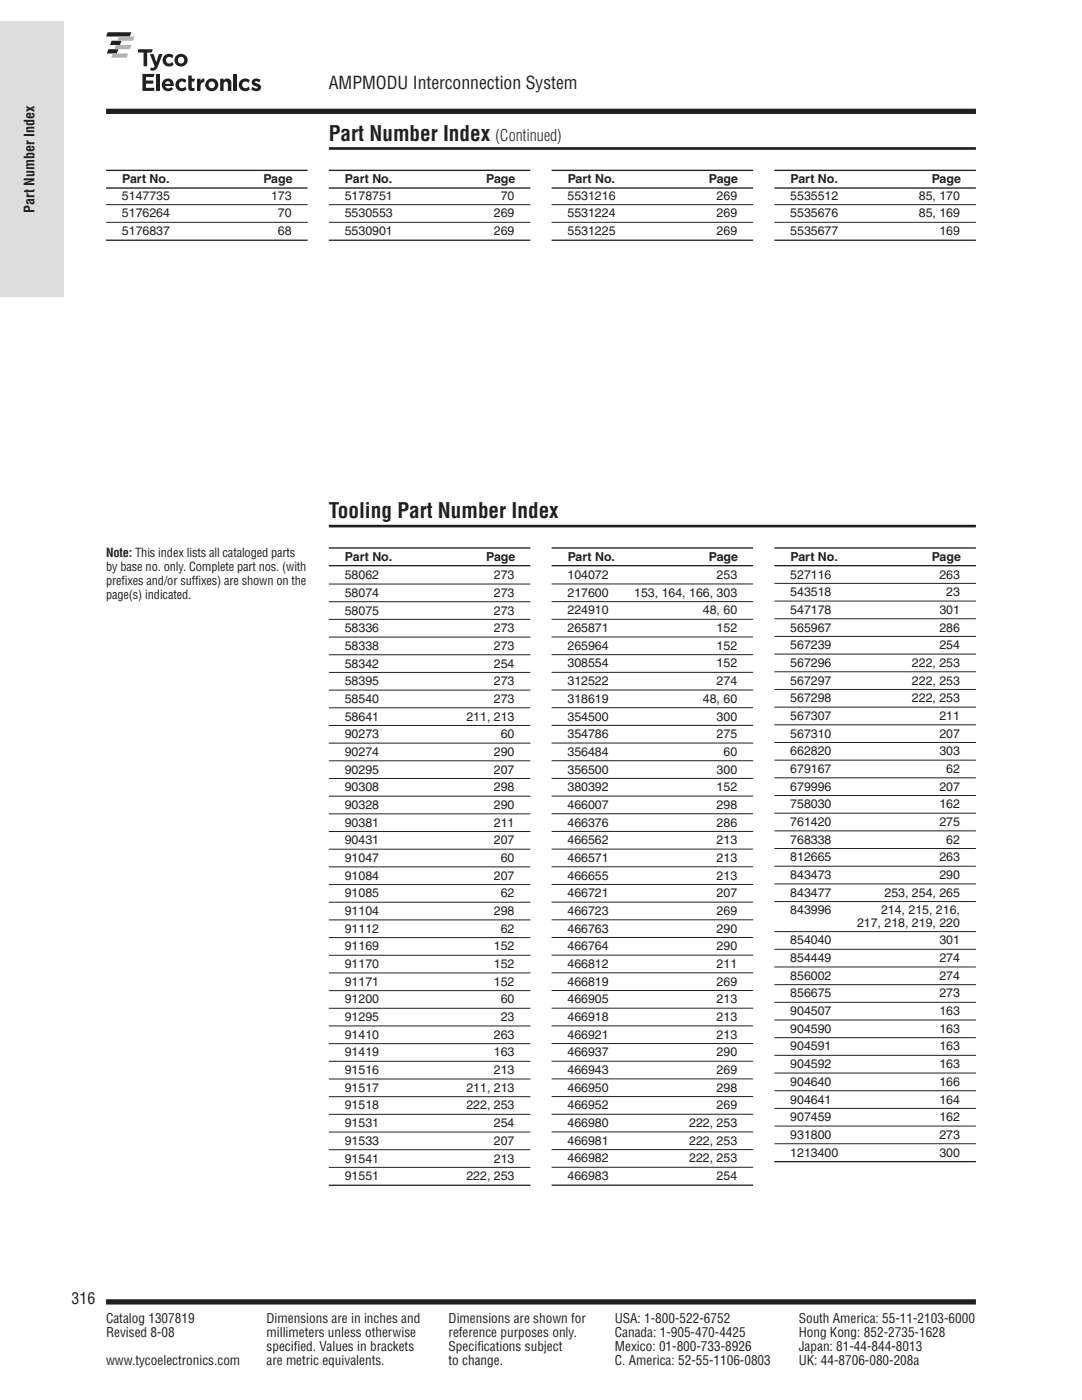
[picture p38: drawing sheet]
<svg xmlns="http://www.w3.org/2000/svg" width="216mm" height="279mm" viewBox="0 0 216 279" stroke-linecap="round" stroke-linejoin="round" font-family="sans-serif">
<defs><g id="words">
<g font-size="4.2" fill="#231f20">
<text x="65.6" y="28">Part Number Index</text>
<text x="65.6" y="103.4">Tooling Part Number Index</text>
</g>
<text font-size="3.5" fill="#231f20" x="65.6" y="17.9">AMPMODU Interconnection System</text>
<g font-size="3.2" fill="#231f20">
<text x="98.9" y="28">(Continued)</text>
<text x="14.3" y="260.3">316</text>
</g>
<text font-size="2.8" fill="#231f20" x="6.9" y="42.5" transform="rotate(-90 6.9 42.5)">Part Number Index</text>
<g font-size="2.6" fill="#231f20">
<text x="21.2" y="264">Catalog 1307819</text>
<text x="21.2" y="266.9">Revised 8-08</text>
<text x="53.2" y="264">Dimensions are in inches and</text>
<text x="53.2" y="266.9">millimeters unless otherwise</text>
<text x="53.2" y="269.7">specified. Values in brackets</text>
<text x="89.5" y="264">Dimensions are shown for</text>
<text x="89.5" y="266.9">reference purposes only.</text>
<text x="89.5" y="269.7">Specifications subject</text>
<text x="122.7" y="264">USA: 1-800-522-6752</text>
<text x="122.7" y="266.9">Canada: 1-905-470-4425</text>
<text x="122.7" y="269.7">Mexico: 01-800-733-8926</text>
<text x="159.4" y="266.9">Hong Kong: 852-2735-1628</text>
<text x="159.4" y="264">South America: 55-11-2103-6000</text>
<text x="159.4" y="269.7">Japan: 81-44-844-8013</text>
<text x="21.2" y="272.5">www.tycoelectronics.com</text>
<text x="53.2" y="272.5">are metric equivalents.</text>
<text x="89.5" y="272.5">to change.</text>
<text x="122.7" y="272.5">C. America: 52-55-1106-0803</text>
<text x="159.4" y="272.5">UK: 44-8706-080-208a</text>
</g>
<g font-size="2.5" fill="#231f20">
<text x="24.3" y="39.9">5147735</text>
<text x="24.4" y="36.6">Part No.</text>
<text x="52.6" y="36.6">Page</text>
<text x="54.1" y="39.9">173</text>
<text x="68.8" y="39.9">5178751</text>
<text x="68.8" y="36.6">Part No.</text>
<text x="97" y="36.6">Page</text>
<text x="99.9" y="39.9">70</text>
<text x="113.2" y="39.9">5531216</text>
<text x="113.3" y="36.6">Part No.</text>
<text x="141.5" y="36.6">Page</text>
<text x="143" y="39.9">269</text>
<text x="157.7" y="39.9">5535512</text>
<text x="157.7" y="36.6">Part No.</text>
<text x="183.3" y="39.9">85, 170</text>
<text x="185.9" y="36.6">Page</text>
<text x="24.3" y="43.4">5176264</text>
<text x="24.3" y="46.9">5176837</text>
<text x="55.5" y="43.4">70</text>
<text x="55.5" y="46.9">68</text>
<text x="68.8" y="43.4">5530553</text>
<text x="68.8" y="46.9">5530901</text>
<text x="98.5" y="43.4">269</text>
<text x="98.5" y="46.9">269</text>
<text x="113.2" y="43.4">5531224</text>
<text x="113.2" y="46.9">5531225</text>
<text x="143" y="43.4">269</text>
<text x="143" y="46.9">269</text>
<text x="157.7" y="43.4">5535676</text>
<text x="157.7" y="46.9">5535677</text>
<text x="183.3" y="43.4">85, 169</text>
<text x="187.4" y="46.9">169</text>
<text x="21.2" y="111.1">Note: This index lists all cataloged parts</text>
<text x="21.2" y="113.9">by base no. only. Complete part nos. (with</text>
<text x="68.8" y="112">Part No.</text>
<text x="97" y="112">Page</text>
<text x="113.3" y="112">Part No.</text>
<text x="141.5" y="112">Page</text>
<text x="157.7" y="112">Part No.</text>
<text x="185.9" y="112">Page</text>
<text x="21.2" y="116.7">prefixes and/or suffixes) are shown on the</text>
<text x="21.2" y="119.5">page(s) indicated.</text>
<text x="68.8" y="115.6">58062</text>
<text x="68.8" y="119.1">58074</text>
<text x="98.5" y="115.6">273</text>
<text x="98.5" y="119.1">273</text>
<text x="113.2" y="115.6">104072</text>
<text x="113.2" y="119.1">217600</text>
<text x="126.6" y="119.1">153, 164, 166, 303</text>
<text x="143" y="115.6">253</text>
<text x="157.7" y="115.5">527116</text>
<text x="157.7" y="119">543518</text>
<text x="187.4" y="115.5">263</text>
<text x="188.8" y="119">23</text>
<text x="68.8" y="122.6">58075</text>
<text x="98.5" y="122.6">273</text>
<text x="113.2" y="122.6">224910</text>
<text x="140.3" y="122.6">48, 60</text>
<text x="157.7" y="122.5">547178</text>
<text x="187.4" y="122.5">301</text>
<text x="68.8" y="126.2">58336</text>
<text x="68.8" y="129.7">58338</text>
<text x="98.5" y="126.2">273</text>
<text x="98.5" y="129.7">273</text>
<text x="113.2" y="126.2">265871</text>
<text x="113.2" y="129.7">265964</text>
<text x="143" y="126.2">152</text>
<text x="143" y="129.7">152</text>
<text x="157.7" y="126">565967</text>
<text x="157.7" y="129.6">567239</text>
<text x="187.4" y="126">286</text>
<text x="187.4" y="129.6">254</text>
<text x="68.8" y="133.2">58342</text>
<text x="68.8" y="136.8">58395</text>
<text x="98.5" y="133.2">254</text>
<text x="98.5" y="136.8">273</text>
<text x="113.2" y="133.2">308554</text>
<text x="113.2" y="136.7">312522</text>
<text x="143" y="133.2">152</text>
<text x="143" y="136.7">274</text>
<text x="157.7" y="133.1">567296</text>
<text x="157.7" y="136.6">567297</text>
<text x="182" y="133.1">222, 253</text>
<text x="182" y="136.6">222, 253</text>
<text x="68.8" y="140.3">58540</text>
<text x="68.8" y="143.8">58641</text>
<text x="93.1" y="143.8">211, 213</text>
<text x="98.5" y="140.3">273</text>
<text x="113.2" y="140.3">318619</text>
<text x="113.2" y="143.8">354500</text>
<text x="140.3" y="140.3">48, 60</text>
<text x="143" y="143.8">300</text>
<text x="157.7" y="140.2">567298</text>
<text x="157.7" y="143.7">567307</text>
<text x="182" y="140.2">222, 253</text>
<text x="187.4" y="143.7">211</text>
<text x="68.8" y="147.3">90273</text>
<text x="99.9" y="147.3">60</text>
<text x="113.2" y="147.3">354786</text>
<text x="143" y="147.3">275</text>
<text x="157.7" y="147.2">567310</text>
<text x="187.4" y="147.2">207</text>
<text x="68.8" y="150.9">90274</text>
<text x="68.8" y="154.4">90295</text>
<text x="98.5" y="150.9">290</text>
<text x="98.5" y="154.4">207</text>
<text x="113.2" y="150.8">356484</text>
<text x="113.2" y="154.4">356500</text>
<text x="143" y="154.4">300</text>
<text x="144.4" y="150.8">60</text>
<text x="157.7" y="150.7">662820</text>
<text x="157.7" y="154.3">679167</text>
<text x="187.4" y="150.7">303</text>
<text x="188.8" y="154.3">62</text>
<text x="68.8" y="157.9">90308</text>
<text x="68.8" y="161.5">90328</text>
<text x="98.5" y="157.9">298</text>
<text x="98.5" y="161.5">290</text>
<text x="113.2" y="157.9">380392</text>
<text x="113.2" y="161.4">466007</text>
<text x="143" y="157.9">152</text>
<text x="143" y="161.4">298</text>
<text x="157.7" y="157.8">679996</text>
<text x="157.7" y="161.3">758030</text>
<text x="187.4" y="157.8">207</text>
<text x="187.4" y="161.3">162</text>
<text x="68.8" y="165">90381</text>
<text x="98.5" y="165">211</text>
<text x="113.2" y="165">466376</text>
<text x="143" y="165">286</text>
<text x="157.7" y="164.8">761420</text>
<text x="187.4" y="164.8">275</text>
<text x="68.8" y="168.5">90431</text>
<text x="68.8" y="172">91047</text>
<text x="98.5" y="168.5">207</text>
<text x="99.9" y="172">60</text>
<text x="113.2" y="168.5">466562</text>
<text x="113.2" y="172">466571</text>
<text x="143" y="168.5">213</text>
<text x="143" y="172">213</text>
<text x="157.7" y="168.4">768338</text>
<text x="157.7" y="171.9">812665</text>
<text x="187.4" y="171.9">263</text>
<text x="188.8" y="168.4">62</text>
<text x="68.8" y="175.6">91084</text>
<text x="68.8" y="179.1">91085</text>
<text x="98.5" y="175.6">207</text>
<text x="99.9" y="179.1">62</text>
<text x="113.2" y="175.5">466655</text>
<text x="113.2" y="179.1">466721</text>
<text x="143" y="175.5">213</text>
<text x="143" y="179.1">207</text>
<text x="157.7" y="175.4">843473</text>
<text x="157.7" y="179">843477</text>
<text x="176.5" y="179">253, 254, 265</text>
<text x="187.4" y="175.4">290</text>
<text x="68.8" y="182.6">91104</text>
<text x="98.5" y="182.6">298</text>
<text x="113.2" y="182.6">466723</text>
<text x="143" y="182.6">269</text>
<text x="157.7" y="182.5">843996</text>
<text x="171" y="185">217, 218, 219, 220</text>
<text x="175.8" y="182.5">214, 215, 216,</text>
<text x="68.8" y="186.1">91112</text>
<text x="68.8" y="189.7">91169</text>
<text x="98.5" y="189.7">152</text>
<text x="99.9" y="186.1">62</text>
<text x="113.2" y="186.1">466763</text>
<text x="113.2" y="189.7">466764</text>
<text x="143" y="186.1">290</text>
<text x="143" y="189.7">290</text>
<text x="157.7" y="188.5">854040</text>
<text x="187.4" y="188.5">301</text>
<text x="68.8" y="193.2">91170</text>
<text x="68.8" y="196.7">91171</text>
<text x="98.5" y="193.2">152</text>
<text x="98.5" y="196.7">152</text>
<text x="113.2" y="193.2">466812</text>
<text x="113.2" y="196.7">466819</text>
<text x="143" y="193.2">211</text>
<text x="143" y="196.7">269</text>
<text x="157.7" y="192">854449</text>
<text x="157.7" y="195.5">856002</text>
<text x="187.4" y="192">274</text>
<text x="187.4" y="195.5">274</text>
<text x="68.8" y="200.3">91200</text>
<text x="68.8" y="203.8">91295</text>
<text x="99.9" y="200.3">60</text>
<text x="99.9" y="203.8">23</text>
<text x="113.2" y="200.2">466905</text>
<text x="113.2" y="203.8">466918</text>
<text x="143" y="200.2">213</text>
<text x="143" y="203.8">213</text>
<text x="157.7" y="199.1">856675</text>
<text x="157.7" y="202.6">904507</text>
<text x="187.4" y="199.1">273</text>
<text x="187.4" y="202.6">163</text>
<text x="68.8" y="207.3">91410</text>
<text x="98.5" y="207.3">263</text>
<text x="113.2" y="207.3">466921</text>
<text x="143" y="207.3">213</text>
<text x="157.7" y="206.1">904590</text>
<text x="157.7" y="209.6">904591</text>
<text x="187.4" y="206.1">163</text>
<text x="187.4" y="209.6">163</text>
<text x="68.8" y="210.8">91419</text>
<text x="68.8" y="214.4">91516</text>
<text x="98.5" y="210.8">163</text>
<text x="98.5" y="214.4">213</text>
<text x="113.2" y="210.8">466937</text>
<text x="113.2" y="214.3">466943</text>
<text x="143" y="210.8">290</text>
<text x="143" y="214.3">269</text>
<text x="157.7" y="213.2">904592</text>
<text x="187.4" y="213.2">163</text>
<text x="68.8" y="217.9">91517</text>
<text x="68.8" y="221.4">91518</text>
<text x="93.1" y="217.9">211, 213</text>
<text x="93.1" y="221.4">222, 253</text>
<text x="113.2" y="217.9">466950</text>
<text x="113.2" y="221.4">466952</text>
<text x="143" y="217.9">298</text>
<text x="143" y="221.4">269</text>
<text x="157.7" y="216.7">904640</text>
<text x="157.7" y="220.2">904641</text>
<text x="187.4" y="216.7">166</text>
<text x="187.4" y="220.2">164</text>
<text x="68.8" y="225">91531</text>
<text x="98.5" y="225">254</text>
<text x="113.2" y="224.9">466980</text>
<text x="137.5" y="224.9">222, 253</text>
<text x="157.7" y="223.8">907459</text>
<text x="157.7" y="227.3">931800</text>
<text x="187.4" y="223.8">162</text>
<text x="187.4" y="227.3">273</text>
<text x="68.8" y="228.5">91533</text>
<text x="68.8" y="232">91541</text>
<text x="98.5" y="228.5">207</text>
<text x="98.5" y="232">213</text>
<text x="113.2" y="228.5">466981</text>
<text x="113.2" y="232">466982</text>
<text x="137.5" y="228.5">222, 253</text>
<text x="137.5" y="232">222, 253</text>
<text x="157.7" y="230.8">1213400</text>
<text x="187.4" y="230.8">300</text>
<text x="68.8" y="235.5">91551</text>
<text x="93.1" y="235.5">222, 253</text>
<text x="113.2" y="235.5">466983</text>
<text x="143" y="235.5">254</text>
</g>
</g></defs>
<path d="M0 4.2h12.7v55.1h-12.7z" fill="#dcddde"/>
<g fill="none" stroke="#231f20" stroke-width=".2">
<path d="M65.6 116.6h40.2M65.6 120.1h40.2M65.6 123.6h40.2M65.6 127.1h40.2M65.6 130.7h40.2M65.6 134.2h40.2M65.6 137.7h40.2M65.6 141.3h40.2M65.6 144.8h40.2M65.6 148.3h40.2M65.6 151.8h40.2M65.6 155.4h40.2"/>
<path d="M65.6 158.9h40.2M65.6 162.4h40.2M65.6 165.9h40.2M65.6 169.5h40.2M65.6 173h40.2M65.6 176.5h40.2M65.6 180.1h40.2M65.6 183.6h40.2M65.6 187.1h40.2M65.6 190.6h40.2M65.6 194.2h40.2M65.6 197.7h40.2"/>
<path d="M65.6 201.2h40.2M65.6 204.8h40.2M65.6 208.3h40.2M65.6 211.8h40.2M65.6 215.3h40.2M65.6 218.9h40.2M65.6 222.4h40.2M65.6 225.9h40.2M65.6 229.4h40.2M65.6 233h40.2"/>
</g>
<path d="M65.6 236.5h40.2" fill="none" stroke="#231f20" stroke-width=".26"/>
<path d="M65.6 109.2h40.2v4.3h-40.2z" fill="#fff"/>
<path d="M65.6 109.4h40.2M65.6 112.9h40.2M110.1 236.5h40.2" fill="none" stroke="#231f20" stroke-width=".26"/>
<g fill="none" stroke="#231f20" stroke-width=".2">
<path d="M110.1 116.5h40.2M110.1 120.1h40.2M110.1 123.6h40.2M110.1 127.1h40.2M110.1 130.7h40.2M110.1 134.2h40.2M110.1 137.7h40.2M110.1 141.2h40.2M110.1 144.8h40.2M110.1 148.3h40.2M110.1 151.8h40.2M110.1 155.3h40.2"/>
<path d="M110.1 158.9h40.2M110.1 162.4h40.2M110.1 165.9h40.2M110.1 169.5h40.2M110.1 173h40.2M110.1 176.5h40.2M110.1 180h40.2M110.1 183.6h40.2M110.1 187.1h40.2M110.1 190.6h40.2M110.1 194.2h40.2M110.1 197.7h40.2"/>
<path d="M110.1 201.2h40.2M110.1 204.7h40.2M110.1 208.3h40.2M110.1 211.8h40.2M110.1 215.3h40.2M110.1 218.8h40.2M110.1 222.4h40.2M110.1 225.9h40.2M110.1 229.4h40.2M110.1 233h40.2"/>
</g>
<path d="M110.1 109.2h40.2v4.2h-40.2z" fill="#fff"/>
<path d="M110.1 109.4h40.2M110.1 112.9h40.2M154.5 231.8h40.2" fill="none" stroke="#231f20" stroke-width=".26"/>
<g fill="none" stroke="#231f20" stroke-width=".2">
<path d="M154.5 116.4h40.2M154.5 120h40.2M154.5 123.5h40.2M154.5 127h40.2M154.5 130.5h40.2M154.5 134.1h40.2M154.5 137.6h40.2M154.5 141.1h40.2M154.5 144.7h40.2M154.5 148.2h40.2M154.5 151.7h40.2M154.5 155.2h40.2"/>
<path d="M154.5 158.8h40.2M154.5 162.3h40.2M154.5 165.8h40.2M154.5 169.3h40.2M154.5 172.9h40.2M154.5 176.4h40.2M154.5 179.9h40.2M154.5 185.9h40.2M154.5 189.5h40.2M154.5 193h40.2M154.5 196.5h40.2M154.5 200h40.2"/>
<path d="M154.5 203.6h40.2M154.5 207.1h40.2M154.5 210.6h40.2M154.5 214.1h40.2M154.5 217.7h40.2M154.5 221.2h40.2M154.5 224.7h40.2M154.5 228.3h40.2"/>
</g>
<path d="M154.5 109.2h40.2v4.1h-40.2z" fill="#fff"/>
<path d="M154.5 109.4h40.2M154.5 112.9h40.2" fill="none" stroke="#231f20" stroke-width=".26"/>
<path d="M65.6 100.2h129.1v4.3h-129.1z" fill="#fff"/>
<path d="M65.6 105h129.1" fill="none" stroke="#231f20" stroke-width=".53"/>
<path d="M21.2 6.4h40.2v13.8h-40.2z" fill="#fff"/>
<g fill="#231f20">
<path d="M21.5 6.4h4.7l-.3 .9h-4.7z"/>
<path d="M22.3 8.1h2l-.4 .9h-2z"/>
<path d="M21.6 9.8h2l-.3 .9h-2z"/>
</g>
<g fill="#b1b4b6">
<path d="M23.8 7.3h3.1l-.4 .8h-3.1z"/>
<path d="M23.1 9h3.1l-.3 .8h-3.1z"/>
<path d="M22.5 10.7h3.1l-.3 .8h-3.1z"/>
</g>
<g fill="#231f20">
<path d="M29.9 10.8h.7l.6 1.6 .5-1.6h.7l-.9 2.5a1.05 1.05 0 0 1-1.6 .7l.3-.5h.4l.3-.3z"/>
<path d="M27.5 9.8h3l-.3 .7h-.8v2.7h-.8v-2.7h-1.1z"/>
<path d="M32.9 11a1.34 1.34 0 0 1 1.7 .1l-.2 .5a.69 .69 0 0 0-1.1-.1 .69 .69 0 0 0 .1 1.1 .69 .69 0 0 0 1-.3l.2 .6a1.28 1.28 0 0 1-1.8-.1 1.28 1.28 0 0 1 .1-1.8z"/>
<path d="M28.4 14.8h2.5l-.3 .6h-1.5v.7h1.5v.6h-1.5v.8h1.7v.6h-2.4z"/>
<path d="M31.2 14.8h.7v3.3h-.7z"/>
<path d="M37.6 15.1h.7v.6h.6l-.2 .6h-.4v1a.33 .33 0 0 0 .5 .2v.5l-.3 .2a.7 .7 0 0 1-.9-.7z"/>
<path d="M43.9 15.7h.7v.4a.84 .84 0 0 1 1-.4 .84 .84 0 0 1 .6 .9v1.5h-.7l-.1-1.6a.43 .43 0 0 0-.7 0l-.1 1.6h-.7z"/>
<path d="M46.6 14.8h.7v.6h-.7z"/>
<path d="M46.6 15.7h.7v2.4h-.7z"/>
<path d="M50.5 15.9a1.33 1.33 0 0 1 1.5 0l-.2 .5-.3-.1a.45 .45 0 0 0-.6 .1l.1 .1a1.06 1.06 0 0 1 1 1.2 1.31 1.31 0 0 1-1.9 .1l.2-.5 .3 .2a.58 .58 0 0 0 .9 0l-.2-.2a1.03 1.03 0 0 1-1-1.2z"/>
<path d="M35.5 15.9a1.34 1.34 0 0 1 1.7 .1l-.2 .6a.69 .69 0 0 0-1.1-.2 .69 .69 0 0 0 .1 1.1 .69 .69 0 0 0 1-.2l.2 .5a1.28 1.28 0 0 1-1.9 0 1.28 1.28 0 0 1 .2-1.9z"/>
<path d="M48.1 15.9a1.34 1.34 0 0 1 1.7 .1l-.2 .6a.69 .69 0 0 0-1.1-.2 .69 .69 0 0 0 .1 1.1 .69 .69 0 0 0 1-.2l.2 .5a1.28 1.28 0 0 1-1.8 0 1.28 1.28 0 0 1 .1-1.9z"/>
<path d="M39.3 15.7h.7v.5a.75 .75 0 0 1 .8-.5v.7a.72 .72 0 0 0-.8 .8v.9h-.7z"/>
<path d="M35.5 12a.66 .66 0 0 1 1.3 0 .66 .66 0 0 1-1.3 0zM34.8 12a1.3 1.3 0 0 0 2.6 0 1.3 1.3 0 0 0-2.6 0z"/>
<path d="M33.2 16.3a.51 .51 0 0 1 .8 .4h-1zM32.8 15.9a1.29 1.29 0 0 0-.2 1.9 1.29 1.29 0 0 0 2-.1l-.4-.3-.2 .1a.66 .66 0 0 1-1-.3h1.7a1.22 1.22 0 0 0-.5-1.3 1.22 1.22 0 0 0-1.4 0z"/>
<path d="M41.6 16.9a.66 .66 0 0 1 1.3 0 .66 .66 0 0 1-1.3 0zM41 17a1.3 1.3 0 0 0 2.6 0 1.3 1.3 0 0 0-2.6 0z"/>
</g>
<path d="M21.2 22.2h173.5" fill="none" stroke="#231f20" stroke-width="1.1" stroke-linecap="butt"/>
<path d="M154.5 6.4h40.2v12.3h-40.2z" fill="#fff"/>
<path d="M65.6 29.6h129.1" fill="none" stroke="#231f20" stroke-width=".53"/>
<path d="M65.6 24.9h129.1v4.2h-129.1z" fill="#fff"/>
<path d="M21.2 259.8h173.5" fill="none" stroke="#231f20" stroke-width="1.1" stroke-linecap="butt"/>
<path d="M154.5 33.9h40.2v4.2h-40.2z" fill="#fff"/>
<path d="M154.5 34h40.2M154.5 37.5h40.2M154.5 47.9h40.2" fill="none" stroke="#231f20" stroke-width=".26"/>
<path d="M154.5 40.8h40.2M154.5 44.4h40.2" fill="none" stroke="#231f20" stroke-width=".2"/>
<path d="M110.1 33.9h40.2v4.2h-40.2z" fill="#fff"/>
<path d="M110.1 34h40.2M110.1 37.5h40.2M110.1 47.9h40.2" fill="none" stroke="#231f20" stroke-width=".26"/>
<path d="M110.1 40.8h40.2M110.1 44.4h40.2" fill="none" stroke="#231f20" stroke-width=".2"/>
<path d="M21.2 33.9h40.2v4.2h-40.2z" fill="#fff"/>
<path d="M21.2 34h40.2M21.2 37.5h40.2M21.2 47.9h40.2" fill="none" stroke="#231f20" stroke-width=".26"/>
<path d="M21.2 40.8h40.2M21.2 44.4h40.2" fill="none" stroke="#231f20" stroke-width=".2"/>
<path d="M65.6 33.9h40.2v4.2h-40.2z" fill="#fff"/>
<path d="M65.6 34h40.2M65.6 37.5h40.2M65.6 47.9h40.2" fill="none" stroke="#231f20" stroke-width=".26"/>
<path d="M65.6 40.8h40.2M65.6 44.4h40.2" fill="none" stroke="#231f20" stroke-width=".2"/>
<use href="#words"/>
</svg>
